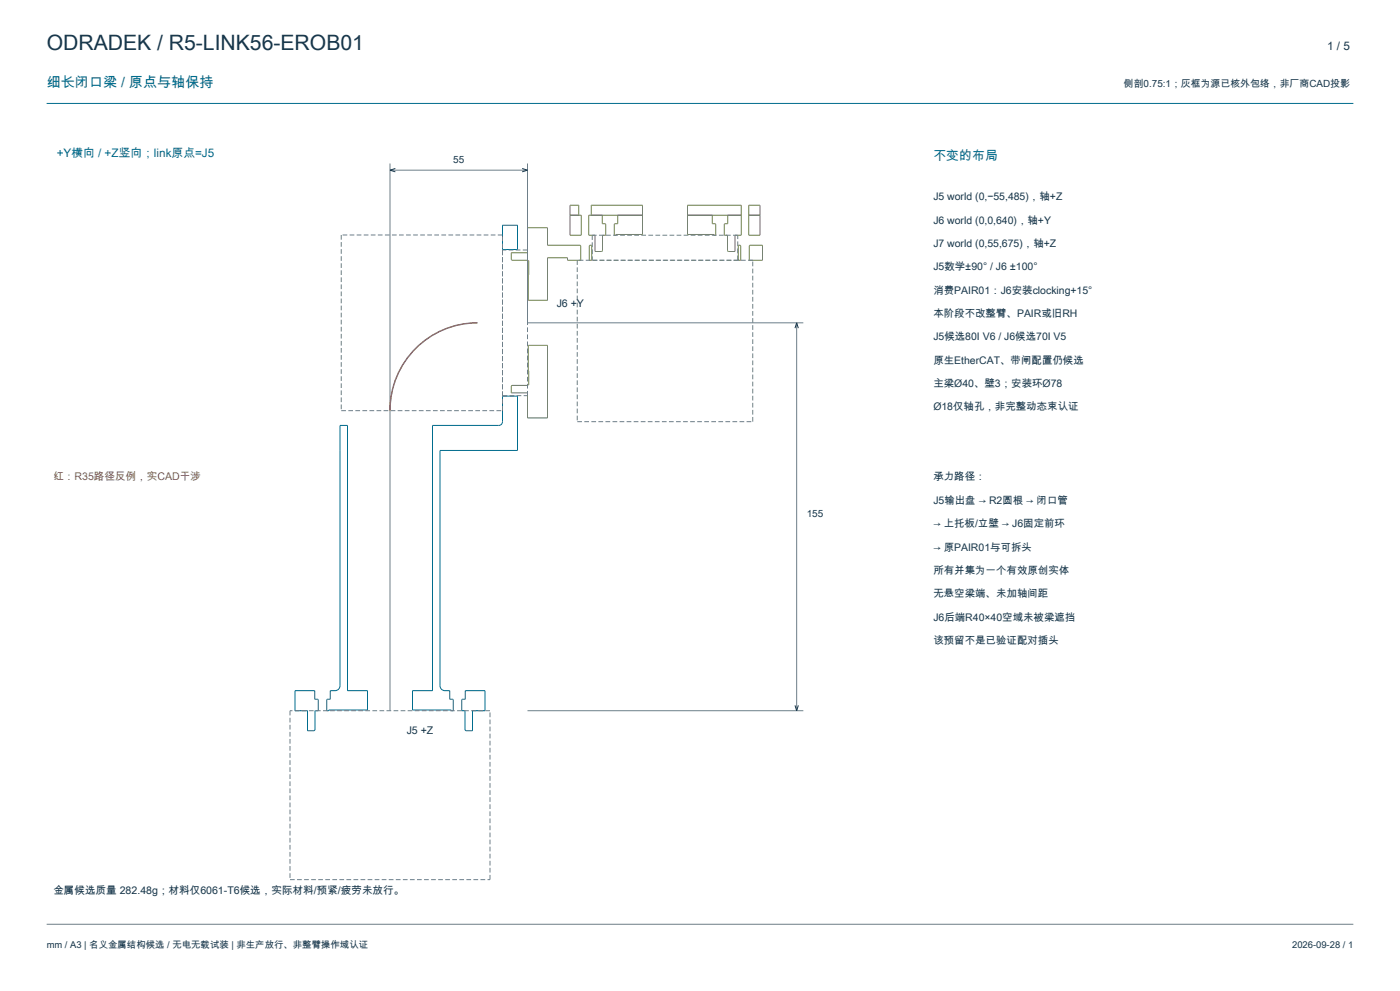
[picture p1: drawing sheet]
<svg xmlns="http://www.w3.org/2000/svg" width="420mm" height="297mm" viewBox="0 0 420 297" stroke-linecap="round" stroke-linejoin="round" font-family="sans-serif">
<defs><g id="words">
<text font-size="6.3" fill="#16354a" x="14" y="15">ODRADEK / R5-LINK56-EROB01</text>
<text font-size="4.2" fill="#006c8d" x="14" y="26">细长闭口梁 / 原点与轴保持</text>
<text font-size="3.9" fill="#006c8d" x="280" y="48">不变的布局</text>
<text font-size="3.5" fill="#16354a" x="398.1" y="15">1 / 5</text>
<text font-size="3.5" fill="#006c8d" x="17" y="47">+Y横向 / +Z竖向；link原点=J5</text>
<g font-size="3.2" fill="#16354a">
<text x="167" y="92">J6 +Y</text>
<text x="122" y="220">J5 +Z</text>
<text x="16" y="268">金属候选质量 282.48g；材料仅6061-T6候选，实际材料/预紧/疲劳未放行。</text>
</g>
<text font-size="3.2" fill="#b4443c" x="16" y="144">红：R35路径反例，实CAD干涉</text>
<g font-size="3.1" fill="#16354a">
<text x="280" y="60">J5 world (0,−55,485)，轴+Z</text>
<text x="280" y="67">J6 world (0,0,640)，轴+Y</text>
<text x="280" y="74">J7 world (0,55,675)，轴+Z</text>
<text x="280" y="81">J5数学±90° / J6 ±100°</text>
<text x="280" y="88">消费PAIR01：J6安装clocking+15°</text>
<text x="280" y="95">本阶段不改整臂、PAIR或旧RH</text>
<text x="280" y="102">J5候选80I V6 / J6候选70I V5</text>
<text x="280" y="109">原生EtherCAT、带闸配置仍候选</text>
<text x="280" y="116">主梁Ø40、壁3；安装环Ø78</text>
<text x="280" y="123">Ø18仅轴孔，非完整动态束认证</text>
<text x="280" y="144">承力路径：</text>
<text x="280" y="151">J5输出盘 → R2圆根 → 闭口管</text>
<text x="280" y="158">→ 上托板/立壁 → J6固定前环</text>
<text x="280" y="165">→ 原PAIR01与可拆头</text>
<text x="280" y="172">所有并集为一个有效原创实体</text>
<text x="280" y="179">无悬空梁端、未加轴间距</text>
<text x="280" y="186">J6后端R40×40空域未被梁遮挡</text>
<text x="280" y="193">该预留不是已验证配对插头</text>
</g>
<g font-size="3" fill="#16354a">
<text x="337.2" y="26">侧剖0.75:1；灰框为源已核外包络，非厂商CAD投影</text>
<text x="136" y="49">55</text>
<text x="242" y="154.9">155</text>
</g>
<g font-size="2.8" fill="#16354a">
<text x="14" y="284">mm / A3 | 名义金属结构候选 / 无电无载试装 | 非生产放行、非整臂操作域认证</text>
<text x="387.6" y="284">2026-09-28 / 1</text>
</g>
</g></defs>
<path d="M14 31h392M150.7 67.5h4.5v7.3h-4.5zM102 127.5h2.2v79.5h6.1v5.8h-11.7v.2h-.6v-3.3l1.1-.2v-2.5h1.4a1.5 1.5 0 0 0 1.5-1.5zM129.8 127.5l20.2-.1 .5-.4 .2-.6v-7.7h4.5v16.3h-23.2v70.5a1.5 1.5 0 0 0 1.5 1.5h1.4v2.5l1.1 .2v3.3h-.6v-.2h-11.6v-5.8h6zM88.5 207h5.9v2.5l1.1 .2v3.3l-1 .1v5.7l-.2 .2h-2v-6h-3.8zM139.6 207h5.9v6h-3.8v6h-2l-.2-.2v-5.7l-1-.1v-3.3l1.1-.2z" fill="none" stroke="#006c8d" stroke-width=".3"/>
<g fill="none" stroke="#6f824c" stroke-width=".3">
<path d="M158.3 68.3h6v5.2l9.9 .2v4.3h-4v-.7h-5.9v12.7h-5.8l.1-11.8-5-.2-.2-.2v-2.1h4.9zM171 64.5h3.4v6h-3.4v-9h2.6v3M176.8 73.7l.7-.2v4.5h-.7zM177.4 64.5v-3h15.4v8.8h-7.9v.2h-.6v-3.3l1-.2v-2.5M180.7 64.5v2.5l1 .2v3.3h-.9M180.8 70.5h.1M192.8 64.5h-16.2v6h1.9v4.9h2l.2-.2 .1-4.6M206.3 64.5h16.1M213.7 64.5v2.5l1 .2v3.3h-.6v-.2h-7.8v-8.8h16.1v9h-1.9v4.9h-2l-.3-.2v-4.6M218.2 70.5h.1M218.2 70.6h.1M218.3 64.5v2.5l-1 .2v3.3h.9"/>
<path d="M221.5 73.5l.7 .2v4.3h-.7zM224.6 64.5h3.4M224.6 61.5h3.4v9h-3.4zM224.8 73.7l3.9-.2v4.5h-3.9zM158.5 103.5h5.8v21.7h-6v-7.4h-4.9v-2.1l.2-.2 5-.1z"/>
</g>
<g fill="none" stroke="#6e7e87" stroke-width=".3" stroke-dasharray="1.4 .7" stroke-linecap="butt">
<path d="M102.4 70.4v52.7M150.7 70.4h-48.3M150.7 74.9v43.7M158.3 74.9h-7.6M173.2 78v48.4M177.7 78h43.6M177.7 70.5v7.5M221.3 78v-7.5M221.3 70.5h-43.6M225.8 78h-52.6M150.7 118.6h7.6M158.3 118.6v-43.7"/>
<path d="M102.4 123.1h48.3M150.7 123.1v-52.7M173.2 126.4h52.6M225.8 126.4v-48.4M87 213v50.6M147 213h-60M87 263.6h60M147 263.6v-50.6"/>
</g>
<path d="M117 49v164M117 51h41.3M158.3 49v47.7h82.7M239 96.7v116.3M158.3 213h82.7M14 277h392" fill="none" stroke="#6e7e87" stroke-width=".3"/>
<path d="M118.6 50.5l-1.6 .5 1.6 .5M156.6 50.5l1.7 .5-1.7 .5M238.5 98.3l.5-1.6 .5 1.6M238.5 211.4l.5 1.6 .5-1.6" fill="none" stroke="#16354a" stroke-width=".3"/>
<path d="M143.2 96.7a26.2 26.2 0 0 0-26.2 26.3" fill="none" stroke="#b4443c" stroke-width=".42"/>
<use href="#words"/>
</svg>
